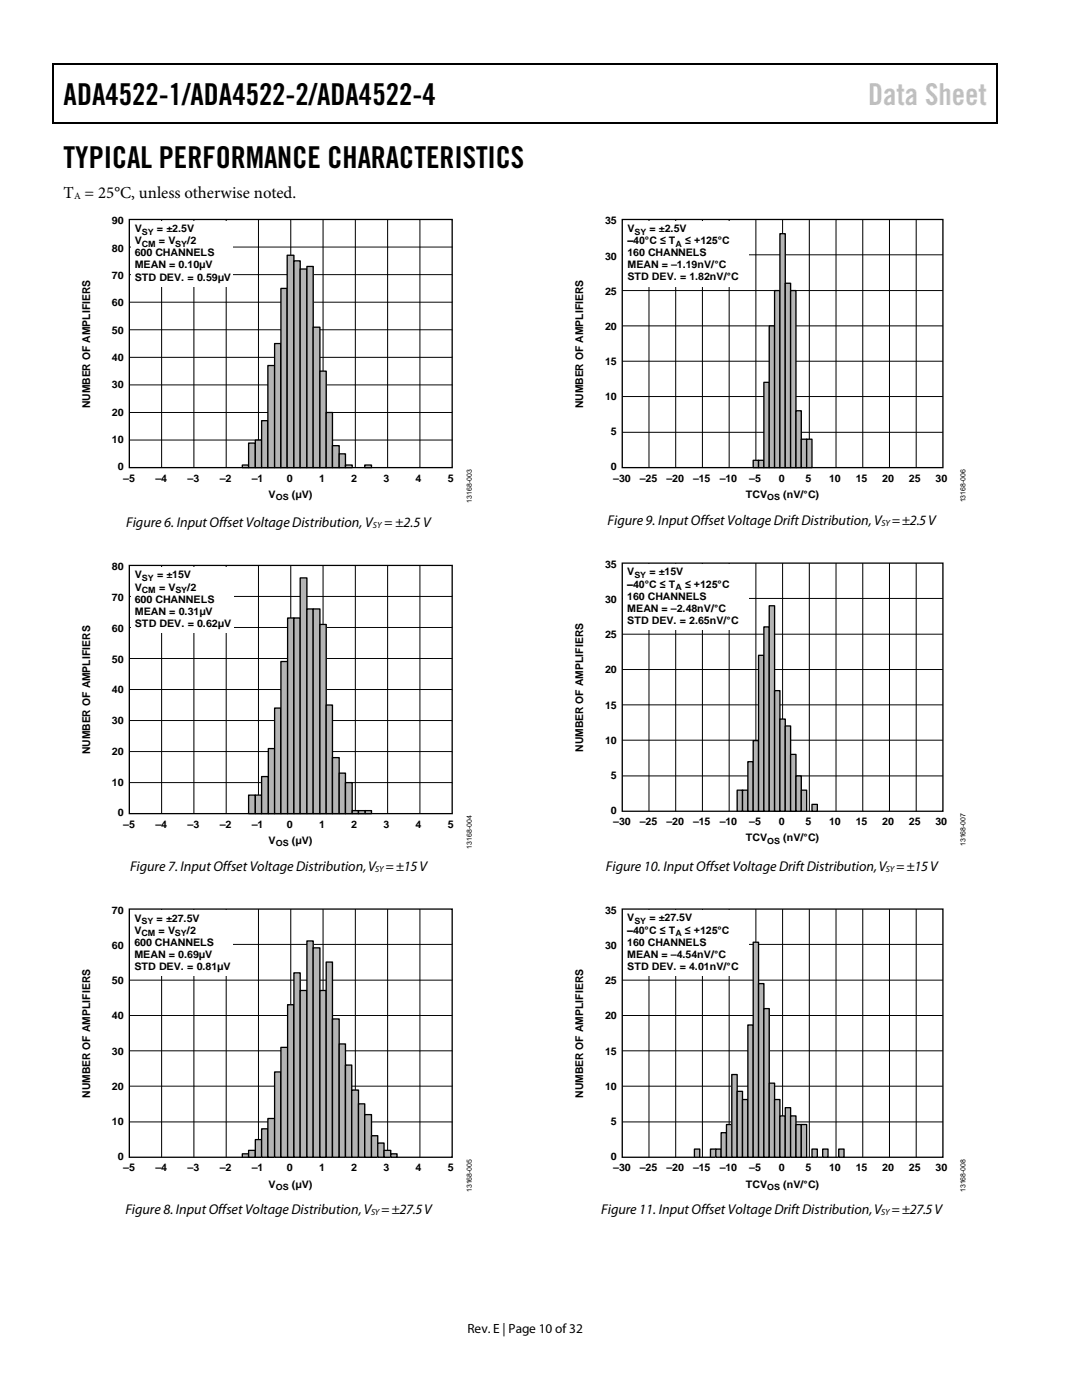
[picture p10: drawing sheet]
<svg xmlns="http://www.w3.org/2000/svg" width="216mm" height="279mm" viewBox="0 0 216 279" stroke-linecap="round" stroke-linejoin="round" font-family="sans-serif">
<defs><g id="words">
<g font-size="6">
<text x="12.7" y="20.9">ADA4522-1/ADA4522-2/ADA4522-4</text>
<text x="12.7" y="33.6">TYPICAL PERFORMANCE CHARACTERISTICS</text>
</g>
<text font-size="6" fill="#c1c1c1" x="173.2" y="20.9">Data Sheet</text>
<text font-size="3.3" x="12.7" y="39.5">T = 25°C, unless otherwise noted.</text>
<g font-size="2.8">
<text x="25.2" y="105.2">Figure 6. Input Offset Voltage Distribution, V</text>
<text x="76.7" y="105.2">= ±2.5 V</text>
<text x="121.2" y="104.7">Figure 9. Input Offset Voltage Drift Distribution,V = ±2.5 V</text>
<text x="26" y="173.8">Figure 7. Input Offset Voltage Distribution, V = ±15 V</text>
<text x="120.9" y="173.8">Figure 10. Input Offset Voltage Drift Distribution, V = ±15 V</text>
<text x="25" y="242.4">Figure 8. Input Offset Voltage Distribution,V = ±27.5V</text>
<text x="120" y="242.4">Figure 11. Input OffsetVoltage Drift Distribution, V = ±27.5V</text>
</g>
<text font-size="2.7" x="93.3" y="266">Rev. E | Page 10 of32</text>
<g font-size="2.1">
<text x="22.3" y="44.8">90</text>
<text x="26.9" y="46.4">V</text>
<text x="31.3" y="46.4">= ±2.5V</text>
<text x="120.7" y="44.8">35</text>
<text x="125.2" y="46.3">V</text>
<text x="129.6" y="46.3">= ±2.5V</text>
<text x="22.3" y="50.2">80</text>
<text x="26.9" y="48.8">V</text>
<text x="26.9" y="51.2">600 CHANNELS</text>
<text x="26.9" y="53.6">MEAN = 0.10µV</text>
<text x="31.7" y="48.8">= V</text>
<text x="37.4" y="48.8">/2</text>
<text x="120.7" y="51.8">30</text>
<text x="125.2" y="48.7">–40°C ≤ T</text>
<text x="125.2" y="51.1">160 CHANNELS</text>
<text x="125.2" y="53.6">MEAN = –1.19nV/°C</text>
<text x="136.7" y="48.7">≤ +125°C</text>
<text x="22.3" y="55.7">70</text>
<text x="26.9" y="56">STD DEV. = 0.59µV</text>
<text x="120.7" y="58.8">25</text>
<text x="125.2" y="56">STD DEV. = 1.82nV/°C</text>
<text x="22.3" y="61.1">60</text>
<text x="120.7" y="65.8">20</text>
<text x="22.3" y="66.6">50</text>
<text x="22.3" y="77.5">30</text>
<text x="22.3" y="72.1">40</text>
<text x="120.7" y="72.8">15</text>
<text x="18" y="81.4" transform="rotate(-90 18 81.4)">NUMBER OF AMPLIFIERS</text>
<text x="22.3" y="83">20</text>
<text x="116.4" y="81.4" transform="rotate(-90 116.4 81.4)">NUMBER OF AMPLIFIERS</text>
<text x="120.7" y="79.9">10</text>
<text x="22.3" y="88.4">10</text>
<text x="121.9" y="86.9">5</text>
<text x="23.5" y="93.9">0</text>
<text x="121.9" y="93.9">0</text>
<text x="24.6" y="96.1">–5</text>
<text x="31" y="96.1">–4</text>
<text x="37.4" y="96.1">–3</text>
<text x="43.8" y="96.1">–2</text>
<text x="50.2" y="96.1">–1</text>
<text x="53.6" y="99.4">V</text>
<text x="57.3" y="96.1">0</text>
<text x="58.2" y="99.4">(µV)</text>
<text x="63.7" y="96.1">1</text>
<text x="70.1" y="96.1">2</text>
<text x="76.5" y="96.1">3</text>
<text x="82.9" y="96.1">4</text>
<text x="89.3" y="96.1">5</text>
<text x="122.4" y="96.1">–30</text>
<text x="127.7" y="96.1">–25</text>
<text x="133" y="96.1">–20</text>
<text x="138.3" y="96.1">–15</text>
<text x="143.6" y="96.1">–10</text>
<text x="148.8" y="99.4">TCV</text>
<text x="149.5" y="96.1">–5</text>
<text x="155.4" y="96.1">0</text>
<text x="156.3" y="99.4">(nV/°C)</text>
<text x="160.7" y="96.1">5</text>
<text x="165.4" y="96.1">10</text>
<text x="170.7" y="96.1">15</text>
<text x="176.1" y="96.1">20</text>
<text x="181.4" y="96.1">25</text>
<text x="186.7" y="96.1">30</text>
<text x="22.3" y="113.8">80</text>
<text x="120.7" y="113.4">35</text>
<text x="22.3" y="120">70</text>
<text x="26.9" y="117.9">V</text>
<text x="26.9" y="115.4">V</text>
<text x="31.3" y="115.4">= ±15V</text>
<text x="31.7" y="117.9">= V</text>
<text x="37.4" y="117.9">/2</text>
<text x="125.2" y="114.8">V</text>
<text x="125.2" y="117.3">–40°C ≤ T</text>
<text x="125.2" y="119.7">160 CHANNELS</text>
<text x="129.6" y="114.8">= ±15V</text>
<text x="136.7" y="117.3">≤ +125°C</text>
<text x="26.9" y="120.3">600 CHANNELS</text>
<text x="26.9" y="122.7">MEAN = 0.31µV</text>
<text x="26.9" y="125.1">STD DEV. = 0.62µV</text>
<text x="120.7" y="120.4">30</text>
<text x="125.2" y="122.1">MEAN = –2.48nV/°C</text>
<text x="125.2" y="124.5">STD DEV. = 2.65nV/°C</text>
<text x="22.3" y="126.1">60</text>
<text x="120.7" y="127.4">25</text>
<text x="22.3" y="132.2">50</text>
<text x="120.7" y="134.4">20</text>
<text x="22.3" y="138.4">40</text>
<text x="120.7" y="141.4">15</text>
<text x="22.3" y="144.5">30</text>
<text x="120.7" y="148.4">10</text>
<text x="18" y="150.5" transform="rotate(-90 18 150.5)">NUMBER OF AMPLIFIERS</text>
<text x="22.3" y="150.7">20</text>
<text x="116.4" y="150" transform="rotate(-90 116.4 150)">NUMBER OF AMPLIFIERS</text>
<text x="121.9" y="155.5">5</text>
<text x="22.3" y="156.8">10</text>
<text x="23.5" y="162.9">0</text>
<text x="24.6" y="165.2">–5</text>
<text x="31" y="165.2">–4</text>
<text x="37.4" y="165.2">–3</text>
<text x="43.8" y="165.2">–2</text>
<text x="50.2" y="165.2">–1</text>
<text x="57.3" y="165.2">0</text>
<text x="63.7" y="165.2">1</text>
<text x="70.1" y="165.2">2</text>
<text x="76.5" y="165.2">3</text>
<text x="82.9" y="165.2">4</text>
<text x="89.3" y="165.2">5</text>
<text x="121.9" y="162.5">0</text>
<text x="122.4" y="164.7">–30</text>
<text x="127.7" y="164.7">–25</text>
<text x="133" y="164.7">–20</text>
<text x="138.3" y="164.7">–15</text>
<text x="143.6" y="164.7">–10</text>
<text x="148.8" y="167.9">TCV</text>
<text x="149.5" y="164.7">–5</text>
<text x="155.4" y="164.7">0</text>
<text x="156.3" y="167.9">(nV/°C)</text>
<text x="160.7" y="164.7">5</text>
<text x="165.4" y="164.7">10</text>
<text x="170.7" y="164.7">15</text>
<text x="176.1" y="164.7">20</text>
<text x="181.4" y="164.7">25</text>
<text x="186.7" y="164.7">30</text>
<text x="53.6" y="168.4">V</text>
<text x="58.2" y="168.4">(µV)</text>
<text x="22.3" y="182.4">70</text>
<text x="26.8" y="183.9">V</text>
<text x="31.3" y="183.9">= ±27.5V</text>
<text x="120.7" y="182.4">35</text>
<text x="125.2" y="183.9">V</text>
<text x="129.6" y="183.9">= ±27.5V</text>
<text x="22.3" y="189.4">60</text>
<text x="26.8" y="186.3">V</text>
<text x="26.8" y="188.7">600 CHANNELS</text>
<text x="26.8" y="191.1">MEAN = 0.69µV</text>
<text x="31.7" y="186.3">= V</text>
<text x="37.3" y="186.3">/2</text>
<text x="120.7" y="189.4">30</text>
<text x="125.2" y="188.7">160 CHANNELS</text>
<text x="125.2" y="191.1">MEAN = –4.54nV/°C</text>
<text x="125.2" y="186.3">–40°C ≤ T</text>
<text x="136.7" y="186.3">≤ +125°C</text>
<text x="22.3" y="196.4">50</text>
<text x="26.8" y="193.5">STD DEV. = 0.81µV</text>
<text x="120.7" y="196.4">25</text>
<text x="125.2" y="193.5">STD DEV. = 4.01nV/°C</text>
<text x="22.3" y="203.5">40</text>
<text x="120.7" y="203.5">20</text>
<text x="22.3" y="210.5">30</text>
<text x="120.7" y="210.5">15</text>
<text x="18" y="219.1" transform="rotate(-90 18 219.1)">NUMBER OF AMPLIFIERS</text>
<text x="22.3" y="217.5">20</text>
<text x="116.4" y="219.1" transform="rotate(-90 116.4 219.1)">NUMBER OF AMPLIFIERS</text>
<text x="120.7" y="217.5">10</text>
<text x="22.3" y="224.5">10</text>
<text x="121.9" y="224.5">5</text>
<text x="23.5" y="231.5">0</text>
<text x="24.6" y="233.8">–5</text>
<text x="31" y="233.8">–4</text>
<text x="37.4" y="233.8">–3</text>
<text x="43.8" y="233.8">–2</text>
<text x="50.2" y="233.8">–1</text>
<text x="57.3" y="233.8">0</text>
<text x="63.7" y="233.8">1</text>
<text x="70.1" y="233.8">2</text>
<text x="76.5" y="233.8">3</text>
<text x="82.9" y="233.8">4</text>
<text x="89.3" y="233.8">5</text>
<text x="121.9" y="231.5">0</text>
<text x="122.4" y="233.8">–30</text>
<text x="127.7" y="233.8">–25</text>
<text x="133" y="233.8">–20</text>
<text x="138.3" y="233.8">–15</text>
<text x="143.6" y="233.8">–10</text>
<text x="149.5" y="233.8">–5</text>
<text x="155.4" y="233.8">0</text>
<text x="160.7" y="233.8">5</text>
<text x="165.4" y="233.8">10</text>
<text x="170.7" y="233.8">15</text>
<text x="176.1" y="233.8">20</text>
<text x="181.4" y="233.8">25</text>
<text x="186.7" y="233.8">30</text>
<text x="53.6" y="237">V</text>
<text x="58.2" y="237">(µV)</text>
<text x="148.8" y="237">TCV</text>
<text x="156.3" y="237">(nV/°C)</text>
</g>
<text font-size="1.9" x="14.8" y="39.7">A</text>
<g font-size="1.8">
<text x="74.4" y="105.3">SY</text>
<text x="175.9" y="104.9">SY</text>
<text x="74.9" y="173.9">SY</text>
<text x="176.8" y="173.9">SY</text>
<text x="74" y="242.5">SY</text>
<text x="175.9" y="242.5">SY</text>
</g>
<g font-size="1.7">
<text x="28.3" y="46.9">SY</text>
<text x="126.6" y="46.8">SY</text>
<text x="28.3" y="49.3">CM</text>
<text x="35" y="49.3">SY</text>
<text x="134.8" y="49.3">A</text>
<text x="55" y="99.9">OS</text>
<text x="153.1" y="99.9">OS</text>
<text x="28.3" y="118.4">CM</text>
<text x="28.3" y="116">SY</text>
<text x="35" y="118.4">SY</text>
<text x="126.6" y="115.4">SY</text>
<text x="134.8" y="117.8">A</text>
<text x="55" y="168.9">OS</text>
<text x="153.1" y="168.5">OS</text>
<text x="28.2" y="184.4">SY</text>
<text x="126.6" y="184.4">SY</text>
<text x="28.2" y="186.8">CM</text>
<text x="34.9" y="186.8">SY</text>
<text x="134.8" y="186.8">A</text>
<text x="55" y="237.5">OS</text>
<text x="153.1" y="237.5">OS</text>
</g>
<g font-size="1.4">
<text x="94.1" y="100.3" transform="rotate(-90 94.1 100.3)">13168-003</text>
<text x="192.6" y="100.3" transform="rotate(-90 192.6 100.3)">13168-006</text>
<text x="94.1" y="169.3" transform="rotate(-90 94.1 169.3)">13168-004</text>
<text x="192.6" y="168.9" transform="rotate(-90 192.6 168.9)">13168-007</text>
<text x="94.1" y="237.9" transform="rotate(-90 94.1 237.9)">13168-005</text>
<text x="192.6" y="237.9" transform="rotate(-90 192.6 237.9)">13168-008</text>
</g>
</g></defs>
<path d="M10.5 12.7h.3v1h-.3zM10.5 12.7h.3v.3h-.3zM133.3 12.7h.3v.3h-.3zM198.8 12.7h.2v1h-.2zM198.8 12.7h.2v.3h-.2zM10.5 24.4h.3v.2h-.3zM133.1 24.4h.2v.2h-.2zM198.8 24.4h.2v.2h-.2z" fill="#000"/>
<path d="M10.7 13.7v10.7M10.8 12.8h122.5M133.6 12.8h65.2M198.9 13.7v10.7M10.8 24.5h188" fill="none" stroke="#000" stroke-width=".25"/>
<path d="M25.8 43.8h64.4v49.5h-64.4z" fill="none" stroke="#000" stroke-width=".26"/>
<g fill="none" stroke="#000" stroke-width=".2">
<path d="M25.8 54.8h64.4M25.8 49.3h64.4M32.2 43.8v49.5M38.7 43.8v49.5M45.1 43.8v49.5M51.6 43.8v49.5M58 43.8v49.5M64.5 43.8v49.5M70.9 43.8v49.5M77.3 43.8v49.5M83.8 43.8v49.5M25.8 76.8h64.4"/>
<path d="M25.8 71.3h64.4M25.8 65.8h64.4M25.8 60.3h64.4M25.8 87.8h64.4M25.8 82.3h64.4"/>
</g>
<path d="M48.4 92.8h1.2v.5h-1.2z" fill="#b4b4b4"/>
<path d="M48.4 92.8h1.2v.5h-1.2z" fill="none" stroke="#000" stroke-width=".26"/>
<path d="M49.6 88.4h1.3v4.9h-1.3z" fill="#b4b4b4"/>
<path d="M49.6 88.4h1.3v4.9h-1.3z" fill="none" stroke="#000" stroke-width=".26"/>
<path d="M50.9 87.8h1.3v5.5h-1.3z" fill="#b4b4b4"/>
<path d="M50.9 87.8h1.3v5.5h-1.3z" fill="none" stroke="#000" stroke-width=".26"/>
<path d="M52.2 84h1.3v9.3h-1.3z" fill="#b4b4b4"/>
<path d="M52.2 84h1.3v9.3h-1.3z" fill="none" stroke="#000" stroke-width=".26"/>
<path d="M53.5 72.9h1.3v20.4h-1.3z" fill="#b4b4b4"/>
<path d="M53.5 72.9h1.3v20.4h-1.3z" fill="none" stroke="#000" stroke-width=".26"/>
<path d="M54.8 68.6h1.2v24.7h-1.2z" fill="#b4b4b4"/>
<path d="M54.8 68.6h1.2v24.7h-1.2z" fill="none" stroke="#000" stroke-width=".26"/>
<path d="M56 57.6h1.3v35.7h-1.3z" fill="#b4b4b4"/>
<path d="M56 57.6h1.3v35.7h-1.3z" fill="none" stroke="#000" stroke-width=".26"/>
<path d="M57.3 50.9h1.3v42.4h-1.3z" fill="#b4b4b4"/>
<path d="M57.3 50.9h1.3v42.4h-1.3z" fill="none" stroke="#000" stroke-width=".26"/>
<path d="M58.6 52.1h1.3v41.2h-1.3z" fill="#b4b4b4"/>
<path d="M58.6 52.1h1.3v41.2h-1.3z" fill="none" stroke="#000" stroke-width=".26"/>
<path d="M59.9 53.7h1.3v39.6h-1.3z" fill="#b4b4b4"/>
<path d="M59.9 53.7h1.3v39.6h-1.3z" fill="none" stroke="#000" stroke-width=".26"/>
<path d="M61.2 53.2h1.3v40.1h-1.3z" fill="#b4b4b4"/>
<path d="M61.2 53.2h1.3v40.1h-1.3z" fill="none" stroke="#000" stroke-width=".26"/>
<path d="M62.5 65.3h1.3v28h-1.3z" fill="#b4b4b4"/>
<path d="M62.5 65.3h1.3v28h-1.3z" fill="none" stroke="#000" stroke-width=".26"/>
<path d="M63.8 74.1h1.3v19.2h-1.3z" fill="#b4b4b4"/>
<path d="M63.8 74.1h1.3v19.2h-1.3z" fill="none" stroke="#000" stroke-width=".26"/>
<path d="M65.1 82.3h1.2v11h-1.2z" fill="#b4b4b4"/>
<path d="M65.1 82.3h1.2v11h-1.2z" fill="none" stroke="#000" stroke-width=".26"/>
<path d="M66.3 88.9h1.4v4.4h-1.4z" fill="#b4b4b4"/>
<path d="M66.3 88.9h1.4v4.4h-1.4z" fill="none" stroke="#000" stroke-width=".26"/>
<path d="M67.7 90.6h1.2v2.7h-1.2z" fill="#b4b4b4"/>
<path d="M67.7 90.6h1.2v2.7h-1.2z" fill="none" stroke="#000" stroke-width=".26"/>
<path d="M68.9 92.8h1.4v.5h-1.4z" fill="#b4b4b4"/>
<path d="M68.9 92.8h1.4v.5h-1.4z" fill="none" stroke="#000" stroke-width=".26"/>
<path d="M72.8 92.8h1.3v.5h-1.3z" fill="#b4b4b4"/>
<path d="M72.8 92.8h1.3v.5h-1.3z" fill="none" stroke="#000" stroke-width=".26"/>
<path d="M26.2 44.1h20.3v13h-20.3z" fill="#fff"/>
<path d="M25.8 112.8h64.4v49.6h-64.4z" fill="none" stroke="#000" stroke-width=".26"/>
<g fill="none" stroke="#000" stroke-width=".2">
<path d="M25.8 119h64.4M32.2 112.8v49.6M38.7 112.8v49.6M45.1 112.8v49.6M51.6 112.8v49.6M58 112.8v49.6M64.5 112.8v49.6M70.9 112.8v49.6M77.3 112.8v49.6M83.8 112.8v49.6M25.8 137.6h64.4M25.8 131.4h64.4"/>
<path d="M25.8 125.2h64.4M25.8 156.2h64.4M25.8 150h64.4M25.8 143.8h64.4"/>
</g>
<path d="M49.6 158.7h1.3v3.7h-1.3z" fill="#b4b4b4"/>
<path d="M49.6 158.7h1.3v3.7h-1.3z" fill="none" stroke="#000" stroke-width=".26"/>
<path d="M50.9 158.7h1.3v3.7h-1.3z" fill="#b4b4b4"/>
<path d="M50.9 158.7h1.3v3.7h-1.3z" fill="none" stroke="#000" stroke-width=".26"/>
<path d="M52.2 155h1.3v7.4h-1.3z" fill="#b4b4b4"/>
<path d="M52.2 155h1.3v7.4h-1.3z" fill="none" stroke="#000" stroke-width=".26"/>
<path d="M53.5 149.4h1.3v13h-1.3z" fill="#b4b4b4"/>
<path d="M53.5 149.4h1.3v13h-1.3z" fill="none" stroke="#000" stroke-width=".26"/>
<path d="M54.8 141.3h1.2v21.1h-1.2z" fill="#b4b4b4"/>
<path d="M54.8 141.3h1.2v21.1h-1.2z" fill="none" stroke="#000" stroke-width=".26"/>
<path d="M56 132h1.4v30.4h-1.4z" fill="#b4b4b4"/>
<path d="M56 132h1.4v30.4h-1.4z" fill="none" stroke="#000" stroke-width=".26"/>
<path d="M57.4 123.3h1.2v39.1h-1.2z" fill="#b4b4b4"/>
<path d="M57.4 123.3h1.2v39.1h-1.2z" fill="none" stroke="#000" stroke-width=".26"/>
<path d="M58.6 123.3h1.3v39.1h-1.3z" fill="#b4b4b4"/>
<path d="M58.6 123.3h1.3v39.1h-1.3z" fill="none" stroke="#000" stroke-width=".26"/>
<path d="M59.9 115.3h1.3v47.1h-1.3z" fill="#b4b4b4"/>
<path d="M59.9 115.3h1.3v47.1h-1.3z" fill="none" stroke="#000" stroke-width=".26"/>
<path d="M61.2 121.5h1.3v40.9h-1.3z" fill="#b4b4b4"/>
<path d="M61.2 121.5h1.3v40.9h-1.3z" fill="none" stroke="#000" stroke-width=".26"/>
<path d="M62.5 121.5h1.3v40.9h-1.3z" fill="#b4b4b4"/>
<path d="M62.5 121.5h1.3v40.9h-1.3z" fill="none" stroke="#000" stroke-width=".26"/>
<path d="M63.8 124.6h1.3v37.8h-1.3z" fill="#b4b4b4"/>
<path d="M63.8 124.6h1.3v37.8h-1.3z" fill="none" stroke="#000" stroke-width=".26"/>
<path d="M65.1 140.7h1.2v21.7h-1.2z" fill="#b4b4b4"/>
<path d="M65.1 140.7h1.2v21.7h-1.2z" fill="none" stroke="#000" stroke-width=".26"/>
<path d="M66.3 151.2h1.4v11.2h-1.4z" fill="#b4b4b4"/>
<path d="M66.3 151.2h1.4v11.2h-1.4z" fill="none" stroke="#000" stroke-width=".26"/>
<path d="M67.7 154.3h1.2v8.1h-1.2z" fill="#b4b4b4"/>
<path d="M67.7 154.3h1.2v8.1h-1.2z" fill="none" stroke="#000" stroke-width=".26"/>
<path d="M68.9 156.2h1.4v6.2h-1.4z" fill="#b4b4b4"/>
<path d="M68.9 156.2h1.4v6.2h-1.4z" fill="none" stroke="#000" stroke-width=".26"/>
<path d="M70.3 161.8h1.2v.6h-1.2z" fill="#b4b4b4"/>
<path d="M70.3 161.8h1.2v.6h-1.2z" fill="none" stroke="#000" stroke-width=".26"/>
<path d="M71.5 161.8h1.4v.6h-1.4z" fill="#b4b4b4"/>
<path d="M71.5 161.8h1.4v.6h-1.4z" fill="none" stroke="#000" stroke-width=".26"/>
<path d="M72.9 161.8h1.2v.6h-1.2z" fill="#b4b4b4"/>
<path d="M72.9 161.8h1.2v.6h-1.2z" fill="none" stroke="#000" stroke-width=".26"/>
<path d="M26.2 113.3h20.4v13h-20.4z" fill="#fff"/>
<path d="M25.8 181.4h64.4v49.6h-64.4z" fill="none" stroke="#000" stroke-width=".26"/>
<g fill="none" stroke="#000" stroke-width=".2">
<path d="M25.8 195.6h64.4M25.8 188.5h64.4M32.2 181.4v49.6M38.7 181.4v49.6M45.1 181.4v49.6M51.6 181.4v49.6M58 181.4v49.6M64.5 181.4v49.6M70.9 181.4v49.6M77.3 181.4v49.6M83.8 181.4v49.6M25.8 216.8h64.4"/>
<path d="M25.8 209.7h64.4M25.8 202.7h64.4M25.8 223.9h64.4"/>
</g>
<path d="M48.4 230.3h1.2v.7h-1.2z" fill="#b4b4b4"/>
<path d="M48.4 230.3h1.2v.7h-1.2z" fill="none" stroke="#000" stroke-width=".26"/>
<path d="M49.6 229.6h1.3v1.4h-1.3z" fill="#b4b4b4"/>
<path d="M49.6 229.6h1.3v1.4h-1.3z" fill="none" stroke="#000" stroke-width=".26"/>
<path d="M50.9 227.4h1.3v3.6h-1.3z" fill="#b4b4b4"/>
<path d="M50.9 227.4h1.3v3.6h-1.3z" fill="none" stroke="#000" stroke-width=".26"/>
<path d="M52.2 225.3h1.3v5.7h-1.3z" fill="#b4b4b4"/>
<path d="M52.2 225.3h1.3v5.7h-1.3z" fill="none" stroke="#000" stroke-width=".26"/>
<path d="M53.5 223.2h1.3v7.8h-1.3z" fill="#b4b4b4"/>
<path d="M53.5 223.2h1.3v7.8h-1.3z" fill="none" stroke="#000" stroke-width=".26"/>
<path d="M54.8 213.9h1.2v17.1h-1.2z" fill="#b4b4b4"/>
<path d="M54.8 213.9h1.2v17.1h-1.2z" fill="none" stroke="#000" stroke-width=".26"/>
<path d="M56 209h1.4v22h-1.4z" fill="#b4b4b4"/>
<path d="M56 209h1.4v22h-1.4z" fill="none" stroke="#000" stroke-width=".26"/>
<path d="M57.4 200.5h1.2v30.5h-1.2z" fill="#b4b4b4"/>
<path d="M57.4 200.5h1.2v30.5h-1.2z" fill="none" stroke="#000" stroke-width=".26"/>
<path d="M58.6 194.1h1.3v36.9h-1.3z" fill="#b4b4b4"/>
<path d="M58.6 194.1h1.3v36.9h-1.3z" fill="none" stroke="#000" stroke-width=".26"/>
<path d="M59.9 197.7h1.3v33.3h-1.3z" fill="#b4b4b4"/>
<path d="M59.9 197.7h1.3v33.3h-1.3z" fill="none" stroke="#000" stroke-width=".26"/>
<path d="M61.2 187.8h1.3v43.2h-1.3z" fill="#b4b4b4"/>
<path d="M61.2 187.8h1.3v43.2h-1.3z" fill="none" stroke="#000" stroke-width=".26"/>
<path d="M62.5 189.2h1.3v41.8h-1.3z" fill="#b4b4b4"/>
<path d="M62.5 189.2h1.3v41.8h-1.3z" fill="none" stroke="#000" stroke-width=".26"/>
<path d="M63.8 197.7h1.3v33.3h-1.3z" fill="#b4b4b4"/>
<path d="M63.8 197.7h1.3v33.3h-1.3z" fill="none" stroke="#000" stroke-width=".26"/>
<path d="M65.1 192h1.2v39h-1.2z" fill="#b4b4b4"/>
<path d="M65.1 192h1.2v39h-1.2z" fill="none" stroke="#000" stroke-width=".26"/>
<path d="M66.3 203.4h1.4v27.6h-1.4z" fill="#b4b4b4"/>
<path d="M66.3 203.4h1.4v27.6h-1.4z" fill="none" stroke="#000" stroke-width=".26"/>
<path d="M67.7 208.3h1.2v22.7h-1.2z" fill="#b4b4b4"/>
<path d="M67.7 208.3h1.2v22.7h-1.2z" fill="none" stroke="#000" stroke-width=".26"/>
<path d="M68.9 212.6h1.3v18.4h-1.3z" fill="#b4b4b4"/>
<path d="M68.9 212.6h1.3v18.4h-1.3z" fill="none" stroke="#000" stroke-width=".26"/>
<path d="M70.2 217.5h1.3v13.5h-1.3z" fill="#b4b4b4"/>
<path d="M70.2 217.5h1.3v13.5h-1.3z" fill="none" stroke="#000" stroke-width=".26"/>
<path d="M71.5 220.3h1.3v10.7h-1.3z" fill="#b4b4b4"/>
<path d="M71.5 220.3h1.3v10.7h-1.3z" fill="none" stroke="#000" stroke-width=".26"/>
<path d="M72.8 222.4h1.3v8.6h-1.3z" fill="#b4b4b4"/>
<path d="M72.8 222.4h1.3v8.6h-1.3z" fill="none" stroke="#000" stroke-width=".26"/>
<path d="M74.1 226.7h1.3v4.3h-1.3z" fill="#b4b4b4"/>
<path d="M74.1 226.7h1.3v4.3h-1.3z" fill="none" stroke="#000" stroke-width=".26"/>
<path d="M75.4 228.1h1.2v2.9h-1.2z" fill="#b4b4b4"/>
<path d="M75.4 228.1h1.2v2.9h-1.2z" fill="none" stroke="#000" stroke-width=".26"/>
<path d="M76.6 229.6h1.4v1.4h-1.4z" fill="#b4b4b4"/>
<path d="M76.6 229.6h1.4v1.4h-1.4z" fill="none" stroke="#000" stroke-width=".26"/>
<path d="M78 230.3h1.2v.7h-1.2z" fill="#b4b4b4"/>
<path d="M78 230.3h1.2v.7h-1.2z" fill="none" stroke="#000" stroke-width=".26"/>
<path d="M26.1 181.7h20.4v13.1h-20.4z" fill="#fff"/>
<path d="M124.2 43.8h63.9v49.5h-63.9z" fill="none" stroke="#000" stroke-width=".26"/>
<g fill="none" stroke="#000" stroke-width=".2">
<path d="M124.2 58h63.9M124.2 50.9h63.9M129.5 43.8v49.5M134.8 43.8v49.5M140.2 43.8v49.5M145.5 43.8v49.5M150.8 43.8v49.5M156.2 43.8v49.5M161.5 43.8v49.5M166.8 43.8v49.5M172.2 43.8v49.5M177.5 43.8v49.5"/>
<path d="M182.8 43.8v49.5M124.2 79.1h63.9M124.2 72.1h63.9M124.2 65h63.9M124.2 86.3h63.9"/>
</g>
<path d="M150.3 91.9h1.1v1.4h-1.1z" fill="#b4b4b4"/>
<path d="M150.3 91.9h1.1v1.4h-1.1z" fill="none" stroke="#000" stroke-width=".26"/>
<path d="M151.4 91.9h1v1.4h-1z" fill="#b4b4b4"/>
<path d="M151.4 91.9h1v1.4h-1z" fill="none" stroke="#000" stroke-width=".26"/>
<path d="M152.4 76.3h1.1v17h-1.1z" fill="#b4b4b4"/>
<path d="M152.4 76.3h1.1v17h-1.1z" fill="none" stroke="#000" stroke-width=".26"/>
<path d="M153.5 65h1.1v28.3h-1.1z" fill="#b4b4b4"/>
<path d="M153.5 65h1.1v28.3h-1.1z" fill="none" stroke="#000" stroke-width=".26"/>
<path d="M154.6 58h1v35.3h-1z" fill="#b4b4b4"/>
<path d="M154.6 58h1v35.3h-1z" fill="none" stroke="#000" stroke-width=".26"/>
<path d="M155.6 46.6h1.1v46.7h-1.1z" fill="#b4b4b4"/>
<path d="M155.6 46.6h1.1v46.7h-1.1z" fill="none" stroke="#000" stroke-width=".26"/>
<path d="M156.7 56.5h1.1v36.8h-1.1z" fill="#b4b4b4"/>
<path d="M156.7 56.5h1.1v36.8h-1.1z" fill="none" stroke="#000" stroke-width=".26"/>
<path d="M157.8 58h1v35.3h-1z" fill="#b4b4b4"/>
<path d="M157.8 58h1v35.3h-1z" fill="none" stroke="#000" stroke-width=".26"/>
<path d="M158.8 82h1.1v11.3h-1.1z" fill="#b4b4b4"/>
<path d="M158.8 82h1.1v11.3h-1.1z" fill="none" stroke="#000" stroke-width=".26"/>
<path d="M159.9 87.6h1.1v5.7h-1.1z" fill="#b4b4b4"/>
<path d="M159.9 87.6h1.1v5.7h-1.1z" fill="none" stroke="#000" stroke-width=".26"/>
<path d="M161 87.6h1v5.7h-1z" fill="#b4b4b4"/>
<path d="M161 87.6h1v5.7h-1z" fill="none" stroke="#000" stroke-width=".26"/>
<path d="M124.4 44.1h25.1v13h-25.1z" fill="#fff"/>
<path d="M124.2 112.4h63.9v49.5h-63.9z" fill="none" stroke="#000" stroke-width=".26"/>
<g fill="none" stroke="#000" stroke-width=".2">
<path d="M124.2 119.4h63.9M129.5 112.4v49.5M134.8 112.4v49.5M140.2 112.4v49.5M145.5 112.4v49.5M150.8 112.4v49.5M156.2 112.4v49.5M161.5 112.4v49.5M166.8 112.4v49.5M172.2 112.4v49.5M177.5 112.4v49.5M182.8 112.4v49.5"/>
<path d="M124.2 133.6h63.9M124.2 126.6h63.9M124.2 154.9h63.9M124.2 147.7h63.9M124.2 140.7h63.9"/>
</g>
<path d="M147.1 157.7h1.1v4.2h-1.1z" fill="#b4b4b4"/>
<path d="M147.1 157.7h1.1v4.2h-1.1z" fill="none" stroke="#000" stroke-width=".26"/>
<path d="M148.2 157.7h1v4.2h-1z" fill="#b4b4b4"/>
<path d="M148.2 157.7h1v4.2h-1z" fill="none" stroke="#000" stroke-width=".26"/>
<path d="M149.2 152h1.1v9.9h-1.1z" fill="#b4b4b4"/>
<path d="M149.2 152h1.1v9.9h-1.1z" fill="none" stroke="#000" stroke-width=".26"/>
<path d="M150.3 147.8h1.1v14.1h-1.1z" fill="#b4b4b4"/>
<path d="M150.3 147.8h1.1v14.1h-1.1z" fill="none" stroke="#000" stroke-width=".26"/>
<path d="M151.4 130.8h1v31.1h-1z" fill="#b4b4b4"/>
<path d="M151.4 130.8h1v31.1h-1z" fill="none" stroke="#000" stroke-width=".26"/>
<path d="M152.4 125.1h1.1v36.8h-1.1z" fill="#b4b4b4"/>
<path d="M152.4 125.1h1.1v36.8h-1.1z" fill="none" stroke="#000" stroke-width=".26"/>
<path d="M153.5 120.9h1.1v41h-1.1z" fill="#b4b4b4"/>
<path d="M153.5 120.9h1.1v41h-1.1z" fill="none" stroke="#000" stroke-width=".26"/>
<path d="M154.6 137.8h1v24.1h-1z" fill="#b4b4b4"/>
<path d="M154.6 137.8h1v24.1h-1z" fill="none" stroke="#000" stroke-width=".26"/>
<path d="M155.6 143.5h1.1v18.4h-1.1z" fill="#b4b4b4"/>
<path d="M155.6 143.5h1.1v18.4h-1.1z" fill="none" stroke="#000" stroke-width=".26"/>
<path d="M156.7 144.9h1.1v17h-1.1z" fill="#b4b4b4"/>
<path d="M156.7 144.9h1.1v17h-1.1z" fill="none" stroke="#000" stroke-width=".26"/>
<path d="M157.8 150.6h1v11.3h-1z" fill="#b4b4b4"/>
<path d="M157.8 150.6h1v11.3h-1z" fill="none" stroke="#000" stroke-width=".26"/>
<path d="M158.8 154.9h1.1v7h-1.1z" fill="#b4b4b4"/>
<path d="M158.8 154.9h1.1v7h-1.1z" fill="none" stroke="#000" stroke-width=".26"/>
<path d="M159.9 157.7h1.1v4.2h-1.1z" fill="#b4b4b4"/>
<path d="M159.9 157.7h1.1v4.2h-1.1z" fill="none" stroke="#000" stroke-width=".26"/>
<path d="M162 160.5h1.1v1.4h-1.1z" fill="#b4b4b4"/>
<path d="M162 160.5h1.1v1.4h-1.1z" fill="none" stroke="#000" stroke-width=".26"/>
<path d="M124.4 112.6h25.1v13h-25.1z" fill="#fff"/>
<path d="M124.2 181.4h63.9v49.6h-63.9z" fill="none" stroke="#000" stroke-width=".26"/>
<g fill="none" stroke="#000" stroke-width=".2">
<path d="M124.2 195.6h63.9M124.2 188.5h63.9M129.5 181.4v49.6M134.8 181.4v49.6M140.2 181.4v49.6M145.5 181.4v49.6M150.8 181.4v49.6M156.2 181.4v49.6M161.5 181.4v49.6M166.8 181.4v49.6M172.2 181.4v49.6M177.5 181.4v49.6"/>
<path d="M182.8 181.4v49.6M124.2 216.8h63.9M124.2 209.7h63.9M124.2 202.7h63.9M124.2 223.9h63.9"/>
</g>
<path d="M138.6 229.3h1v1.7h-1z" fill="#b4b4b4"/>
<path d="M138.6 229.3h1v1.7h-1z" fill="none" stroke="#000" stroke-width=".26"/>
<path d="M141.8 229.3h1v1.7h-1z" fill="#b4b4b4"/>
<path d="M141.8 229.3h1v1.7h-1z" fill="none" stroke="#000" stroke-width=".26"/>
<path d="M142.8 229.3h1.1v1.7h-1.1z" fill="#b4b4b4"/>
<path d="M142.8 229.3h1.1v1.7h-1.1z" fill="none" stroke="#000" stroke-width=".26"/>
<path d="M143.9 226.1h1.1v4.9h-1.1z" fill="#b4b4b4"/>
<path d="M143.9 226.1h1.1v4.9h-1.1z" fill="none" stroke="#000" stroke-width=".26"/>
<path d="M145 224.4h1v6.6h-1z" fill="#b4b4b4"/>
<path d="M145 224.4h1v6.6h-1z" fill="none" stroke="#000" stroke-width=".26"/>
<path d="M146 214.4h1.1v16.6h-1.1z" fill="#b4b4b4"/>
<path d="M146 214.4h1.1v16.6h-1.1z" fill="none" stroke="#000" stroke-width=".26"/>
<path d="M147.1 217.8h1.1v13.2h-1.1z" fill="#b4b4b4"/>
<path d="M147.1 217.8h1.1v13.2h-1.1z" fill="none" stroke="#000" stroke-width=".26"/>
<path d="M148.2 219.4h1v11.6h-1z" fill="#b4b4b4"/>
<path d="M148.2 219.4h1v11.6h-1z" fill="none" stroke="#000" stroke-width=".26"/>
<path d="M149.2 204.6h1.1v26.4h-1.1z" fill="#b4b4b4"/>
<path d="M149.2 204.6h1.1v26.4h-1.1z" fill="none" stroke="#000" stroke-width=".26"/>
<path d="M150.3 188h1.1v43h-1.1z" fill="#b4b4b4"/>
<path d="M150.3 188h1.1v43h-1.1z" fill="none" stroke="#000" stroke-width=".26"/>
<path d="M151.4 196.3h1v34.7h-1z" fill="#b4b4b4"/>
<path d="M151.4 196.3h1v34.7h-1z" fill="none" stroke="#000" stroke-width=".26"/>
<path d="M152.4 201.3h1.1v29.7h-1.1z" fill="#b4b4b4"/>
<path d="M152.4 201.3h1.1v29.7h-1.1z" fill="none" stroke="#000" stroke-width=".26"/>
<path d="M153.5 216.2h1.1v14.8h-1.1z" fill="#b4b4b4"/>
<path d="M153.5 216.2h1.1v14.8h-1.1z" fill="none" stroke="#000" stroke-width=".26"/>
<path d="M154.6 219.4h1v11.6h-1z" fill="#b4b4b4"/>
<path d="M154.6 219.4h1v11.6h-1z" fill="none" stroke="#000" stroke-width=".26"/>
<path d="M155.6 222.7h1.1v8.3h-1.1z" fill="#b4b4b4"/>
<path d="M155.6 222.7h1.1v8.3h-1.1z" fill="none" stroke="#000" stroke-width=".26"/>
<path d="M156.7 221.1h1.1v9.9h-1.1z" fill="#b4b4b4"/>
<path d="M156.7 221.1h1.1v9.9h-1.1z" fill="none" stroke="#000" stroke-width=".26"/>
<path d="M157.8 222.7h1v8.3h-1z" fill="#b4b4b4"/>
<path d="M157.8 222.7h1v8.3h-1z" fill="none" stroke="#000" stroke-width=".26"/>
<path d="M158.8 224.4h1.1v6.6h-1.1z" fill="#b4b4b4"/>
<path d="M158.8 224.4h1.1v6.6h-1.1z" fill="none" stroke="#000" stroke-width=".26"/>
<path d="M159.9 224.4h1.1v6.6h-1.1z" fill="#b4b4b4"/>
<path d="M159.9 224.4h1.1v6.6h-1.1z" fill="none" stroke="#000" stroke-width=".26"/>
<path d="M162 229.3h1.1v1.7h-1.1z" fill="#b4b4b4"/>
<path d="M162 229.3h1.1v1.7h-1.1z" fill="none" stroke="#000" stroke-width=".26"/>
<path d="M164.2 229.3h1v1.7h-1z" fill="#b4b4b4"/>
<path d="M164.2 229.3h1v1.7h-1z" fill="none" stroke="#000" stroke-width=".26"/>
<path d="M167.4 229.3h1v1.7h-1z" fill="#b4b4b4"/>
<path d="M167.4 229.3h1v1.7h-1z" fill="none" stroke="#000" stroke-width=".26"/>
<path d="M124.4 181.7h25.1v13h-25.1z" fill="#fff"/>
<use href="#words"/>
</svg>
